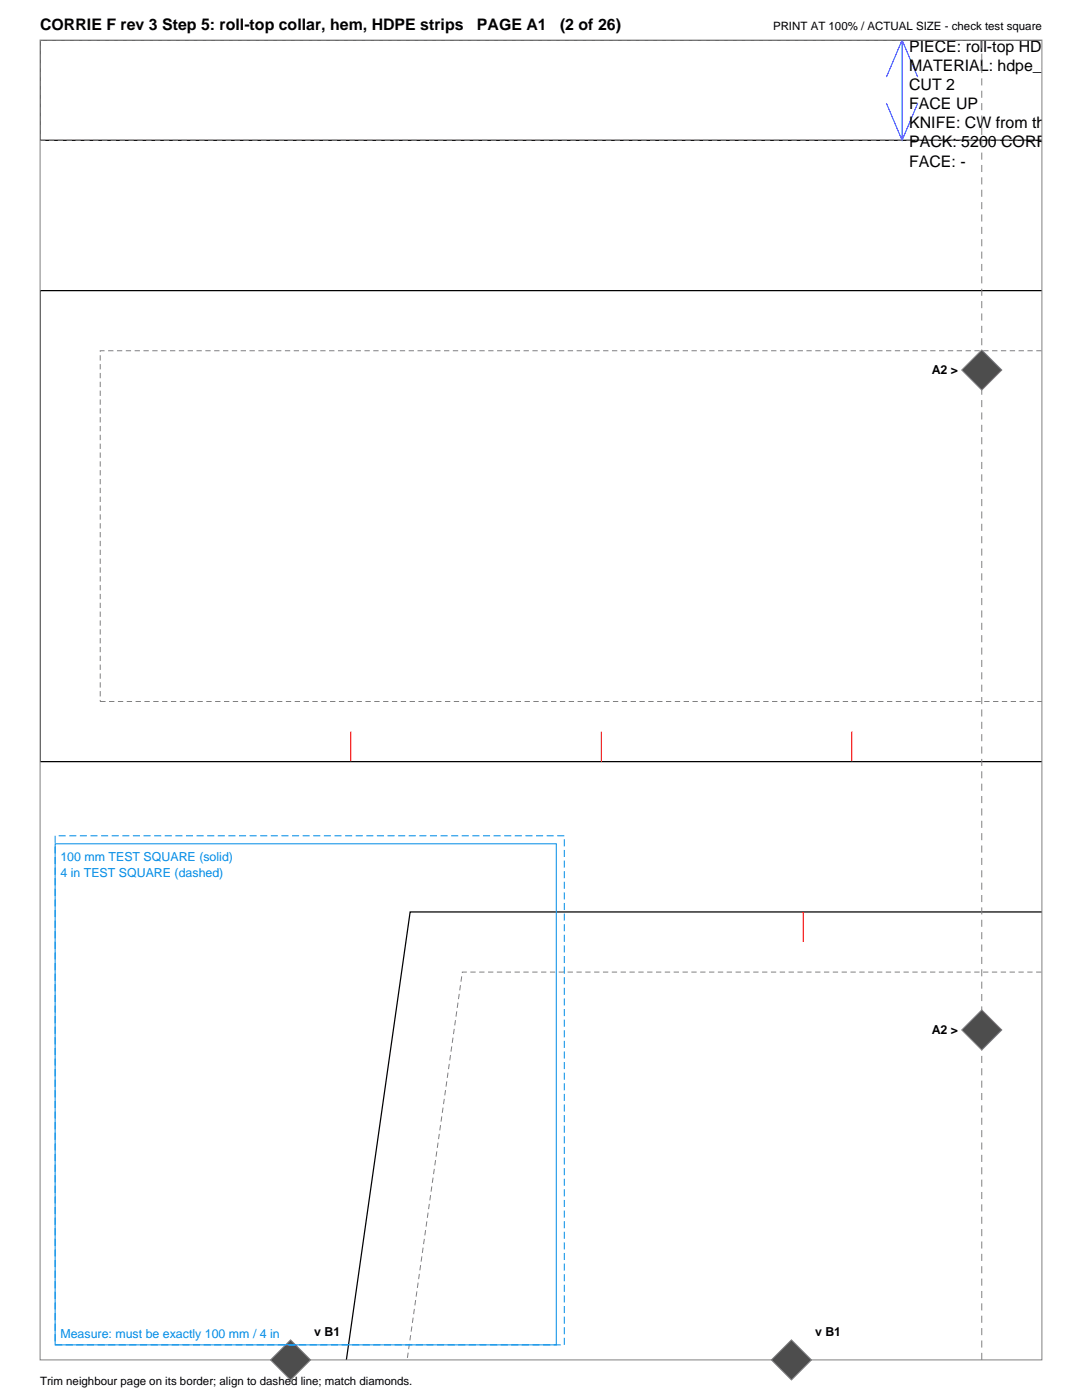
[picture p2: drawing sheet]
<svg xmlns="http://www.w3.org/2000/svg" width="216mm" height="279mm" viewBox="0 0 216 279" stroke-linecap="round" stroke-linejoin="round" font-family="sans-serif">
<defs><g id="words">
<g font-size="3.2">
<text x="8" y="6">CORRIE F rev 3 Step 5: roll-top collar, hem, HDPE strips</text>
<text x="95.2" y="6">PAGE A1</text>
<text x="111.7" y="6">(2 of 26)</text>
<text x="181.4" y="6.6">ID: B-07s</text>
<text x="181.4" y="10.4">PIECE: roll-top HDPE stri</text>
<text x="181.4" y="14.2">MATERIAL: hdpe_sheet</text>
<text x="181.4" y="18">CUT 2</text>
<text x="181.4" y="21.8">FACE UP</text>
<text x="181.4" y="25.6">KNIFE: CW from the grain</text>
<text x="181.4" y="29.4">PACK: 5200 CORRIE F re</text>
<text x="181.4" y="33.2">FACE: -</text>
</g>
<g font-size="2.5">
<text x="185.9" y="74.7">A2 &gt;</text>
<text x="185.9" y="206.4">A2 &gt;</text>
<text x="62.7" y="266.7">v B1</text>
<text x="162.6" y="266.7">v B1</text>
</g>
<g font-size="2.5" fill="#008ce6">
<text x="12.1" y="171.9">100 mm TEST SQUARE (solid)</text>
<text x="12.1" y="175.1">4 in TEST SQUARE (dashed)</text>
<text x="12.1" y="267">Measure: must be exactly 100 mm / 4 in</text>
</g>
<g font-size="2.3">
<text x="154.2" y="6">PRINT AT 100% / ACTUAL SIZE - check test square</text>
<text x="8" y="276.4">Trim neighbour page on its border; align to dashed line; match diamonds.</text>
</g>
</g></defs>
<path d="M208 8h-200v20h200M208 58h-200v94M8 152h.1M8 152h200M208 182h-126.2l-12.7 89.4" fill="none" stroke="#000" stroke-width=".25"/>
<path d="M8 8v20M208 8h-200M8 28h200M20 70v70M208 70h-188M20 140h188M92.3 194l-11.1 77.4M208 194h-115.7" fill="none" stroke="#808080" stroke-width=".2" stroke-dasharray="1.1 .7" stroke-linecap="butt"/>
<path d="M70 146v6M120 146v6M170 146v6M160.3 182v6" fill="none" stroke="#f00" stroke-width=".21"/>
<path d="M176.9 15.4l3.1-7.4 3.1 7.4M180 8v20M176.9 20.6l3.1 7.4 3.1-7.4" fill="none" stroke="#00f" stroke-width=".2"/>
<path d="M8 8h199.9v263.4h-199.9z" fill="none" stroke="#808080" stroke-width=".2"/>
<path d="M195.9 271.4v-263.4" fill="none" stroke="#808080" stroke-width=".2" stroke-dasharray="1.4 1.1" stroke-linecap="butt"/>
<g fill="#4d4d4d" stroke="#808080" stroke-width=".2">
<path d="M191.9 205.5l4-4 4 4-4 4z" fill-rule="evenodd"/>
<path d="M54 271.4l4-4 4 4-4 4z" fill-rule="evenodd"/>
<path d="M195.9 69.8l4 4.1-4 4-4-4z" fill-rule="evenodd"/>
<path d="M153.9 271.4l4-4 4 4-4 4z" fill-rule="evenodd"/>
</g>
<path d="M11 168.4h100v100h-100z" fill="none" stroke="#008ce6" stroke-width=".2"/>
<path d="M11 166.8h101.6v101.6h-101.6z" fill="none" stroke="#008ce6" stroke-width=".2" stroke-dasharray="1.4 .7" stroke-linecap="butt"/>
<use href="#words"/>
</svg>
